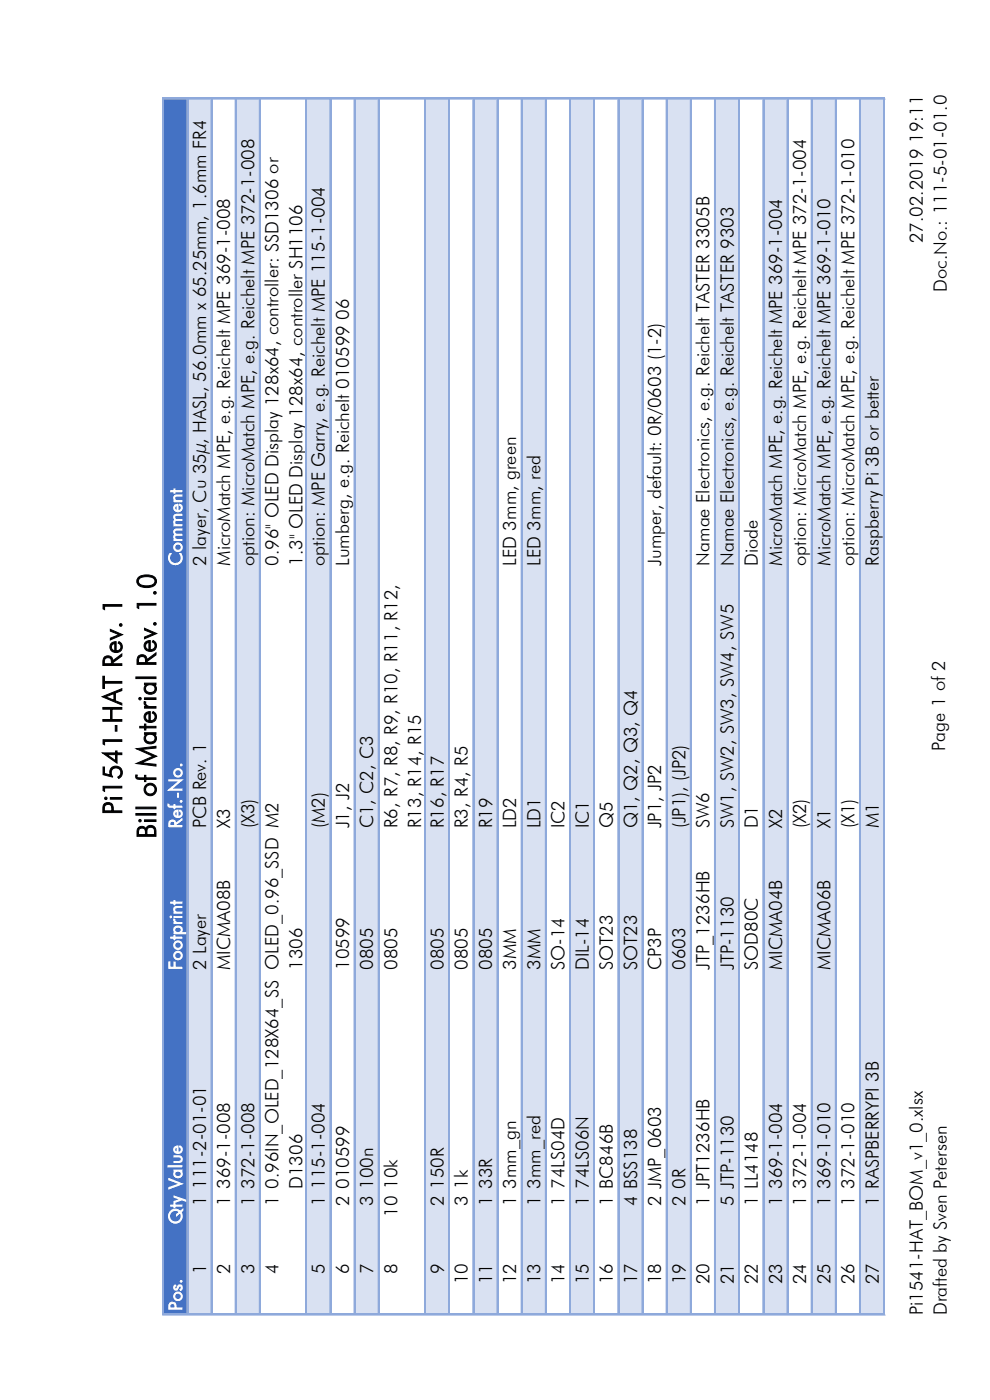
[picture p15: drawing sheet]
<svg xmlns="http://www.w3.org/2000/svg" width="210mm" height="297mm" viewBox="0 0 210 297" stroke-linecap="round" stroke-linejoin="round" font-family="sans-serif">
<defs><g id="words">
<g font-size="5.6">
<text x="25.8" y="172.9" transform="rotate(-90 25.8 172.9)">Pi1541-HAT Rev. 1</text>
<text x="33.1" y="178" transform="rotate(-90 33.1 178)">Bill of Material Rev. 1.0</text>
</g>
<g font-size="3.9">
<text x="195.7" y="51.7" transform="rotate(-90 195.7 51.7)">27.02.2019 19:11</text>
<text x="200.7" y="61.9" transform="rotate(-90 200.7 61.9)">Doc.No.: 111-5-01-01.0</text>
<text x="43.7" y="120" transform="rotate(-90 43.7 120)">2 layer, Cu 35µ, HASL, 56.0mm x 65.25mm, 1.6mm FR4</text>
<text x="48.8" y="120" transform="rotate(-90 48.8 120)">MicroMatch MPE, e.g. Reichelt MPE 369-1-008</text>
<text x="53.9" y="120" transform="rotate(-90 53.9 120)">option: MicroMatch MPE, e.g. Reichelt MPE 372-1-008</text>
<text x="59.1" y="120" transform="rotate(-90 59.1 120)">0.96&quot; OLED Display 128x64, controller: SSD1306 or</text>
<text x="64.1" y="120" transform="rotate(-90 64.1 120)">1.3&quot; OLED Display 128x64, controller SH1106</text>
<text x="68.9" y="120" transform="rotate(-90 68.9 120)">option: MPE Garry, e.g. Reichelt MPE 115-1-004</text>
<text x="74" y="120" transform="rotate(-90 74 120)">Lumberg, e.g. Reichelt 010599 06</text>
<text x="109.4" y="120" transform="rotate(-90 109.4 120)">LED 3mm, green</text>
<text x="114.6" y="120" transform="rotate(-90 114.6 120)">LED 3mm, red</text>
<text x="140.2" y="120" transform="rotate(-90 140.2 120)">Jumper, default: 0R/0603 (1-2)</text>
<text x="150.4" y="120" transform="rotate(-90 150.4 120)">Namae Electronics, e.g. Reichelt TASTER 3305B</text>
<text x="155.6" y="120" transform="rotate(-90 155.6 120)">Namae Electronics, e.g. Reichelt TASTER 9303</text>
<text x="160.7" y="120" transform="rotate(-90 160.7 120)">Diode</text>
<text x="165.8" y="120" transform="rotate(-90 165.8 120)">MicroMatch MPE, e.g. Reichelt MPE 369-1-004</text>
<text x="170.9" y="120" transform="rotate(-90 170.9 120)">option: MicroMatch MPE, e.g. Reichelt MPE 372-1-004</text>
<text x="176.1" y="120" transform="rotate(-90 176.1 120)">MicroMatch MPE, e.g. Reichelt MPE 369-1-010</text>
<text x="181.2" y="120" transform="rotate(-90 181.2 120)">option: MicroMatch MPE, e.g. Reichelt MPE 372-1-010</text>
<text x="186.3" y="120" transform="rotate(-90 186.3 120)">Raspberry Pi 3B or better</text>
<text x="200.4" y="159.3" transform="rotate(-90 200.4 159.3)">Page 1 of 2</text>
<text x="43.7" y="175.8" transform="rotate(-90 43.7 175.8)">PCB Rev. 1</text>
<text x="48.8" y="175.8" transform="rotate(-90 48.8 175.8)">X3</text>
<text x="53.9" y="175.8" transform="rotate(-90 53.9 175.8)">(X3)</text>
<text x="68.9" y="175.8" transform="rotate(-90 68.9 175.8)">(M2)</text>
<text x="74" y="175.8" transform="rotate(-90 74 175.8)">J1, J2</text>
<text x="79.1" y="175.8" transform="rotate(-90 79.1 175.8)">C1, C2, C3</text>
<text x="84.3" y="175.8" transform="rotate(-90 84.3 175.8)">R6, R7, R8, R9, R10, R11, R12,</text>
<text x="89.3" y="175.8" transform="rotate(-90 89.3 175.8)">R13, R14, R15</text>
<text x="94.1" y="175.8" transform="rotate(-90 94.1 175.8)">R16, R17</text>
<text x="99.2" y="175.8" transform="rotate(-90 99.2 175.8)">R3, R4, R5</text>
<text x="104.3" y="175.8" transform="rotate(-90 104.3 175.8)">R19</text>
<text x="109.4" y="175.8" transform="rotate(-90 109.4 175.8)">LD2</text>
<text x="114.6" y="175.8" transform="rotate(-90 114.6 175.8)">LD1</text>
<text x="119.7" y="175.8" transform="rotate(-90 119.7 175.8)">IC2</text>
<text x="124.8" y="175.8" transform="rotate(-90 124.8 175.8)">IC1</text>
<text x="129.9" y="175.8" transform="rotate(-90 129.9 175.8)">Q5</text>
<text x="135.1" y="175.8" transform="rotate(-90 135.1 175.8)">Q1, Q2, Q3, Q4</text>
<text x="140.2" y="175.8" transform="rotate(-90 140.2 175.8)">JP1, JP2</text>
<text x="145.3" y="175.8" transform="rotate(-90 145.3 175.8)">(JP1), (JP2)</text>
<text x="150.4" y="175.8" transform="rotate(-90 150.4 175.8)">SW6</text>
<text x="155.6" y="175.8" transform="rotate(-90 155.6 175.8)">SW1, SW2, SW3, SW4, SW5</text>
<text x="160.7" y="175.8" transform="rotate(-90 160.7 175.8)">D1</text>
<text x="165.8" y="175.8" transform="rotate(-90 165.8 175.8)">X2</text>
<text x="170.9" y="175.8" transform="rotate(-90 170.9 175.8)">(X2)</text>
<text x="176.1" y="175.8" transform="rotate(-90 176.1 175.8)">X1</text>
<text x="181.2" y="175.8" transform="rotate(-90 181.2 175.8)">(X1)</text>
<text x="186.3" y="175.8" transform="rotate(-90 186.3 175.8)">M1</text>
<text x="43.7" y="205.8" transform="rotate(-90 43.7 205.8)">2 Layer</text>
<text x="48.8" y="205.8" transform="rotate(-90 48.8 205.8)">MICMA08B</text>
<text x="64.1" y="205.8" transform="rotate(-90 64.1 205.8)">1306</text>
<text x="74" y="205.8" transform="rotate(-90 74 205.8)">10599</text>
<text x="79.1" y="205.8" transform="rotate(-90 79.1 205.8)">0805</text>
<text x="84.3" y="205.8" transform="rotate(-90 84.3 205.8)">0805</text>
<text x="94.1" y="205.8" transform="rotate(-90 94.1 205.8)">0805</text>
<text x="99.2" y="205.8" transform="rotate(-90 99.2 205.8)">0805</text>
<text x="104.3" y="205.8" transform="rotate(-90 104.3 205.8)">0805</text>
<text x="109.4" y="205.8" transform="rotate(-90 109.4 205.8)">3MM</text>
<text x="114.6" y="205.8" transform="rotate(-90 114.6 205.8)">3MM</text>
<text x="119.7" y="205.8" transform="rotate(-90 119.7 205.8)">SO-14</text>
<text x="124.8" y="205.8" transform="rotate(-90 124.8 205.8)">DIL-14</text>
<text x="129.9" y="205.8" transform="rotate(-90 129.9 205.8)">SOT23</text>
<text x="135.1" y="205.8" transform="rotate(-90 135.1 205.8)">SOT23</text>
<text x="140.2" y="205.8" transform="rotate(-90 140.2 205.8)">CP3P</text>
<text x="145.3" y="205.8" transform="rotate(-90 145.3 205.8)">0603</text>
<text x="150.4" y="205.8" transform="rotate(-90 150.4 205.8)">JTP_1236HB</text>
<text x="155.6" y="205.8" transform="rotate(-90 155.6 205.8)">JTP-1130</text>
<text x="160.7" y="205.8" transform="rotate(-90 160.7 205.8)">SOD80C</text>
<text x="165.8" y="205.8" transform="rotate(-90 165.8 205.8)">MICMA04B</text>
<text x="176.1" y="205.8" transform="rotate(-90 176.1 205.8)">MICMA06B</text>
<text x="43.7" y="255.9" transform="rotate(-90 43.7 255.9)">1</text>
<text x="43.7" y="252.3" transform="rotate(-90 43.7 252.3)">111-2-01-01</text>
<text x="48.8" y="255.9" transform="rotate(-90 48.8 255.9)">1</text>
<text x="48.8" y="252.3" transform="rotate(-90 48.8 252.3)">369-1-008</text>
<text x="53.9" y="255.9" transform="rotate(-90 53.9 255.9)">1</text>
<text x="53.9" y="252.3" transform="rotate(-90 53.9 252.3)">372-1-008</text>
<text x="59.1" y="255.9" transform="rotate(-90 59.1 255.9)">1</text>
<text x="59.1" y="252.3" transform="rotate(-90 59.1 252.3)">0.96IN_OLED_128X64_SS OLED_0.96_SSD M2</text>
<text x="64.1" y="252.3" transform="rotate(-90 64.1 252.3)">D1306</text>
<text x="68.9" y="255.9" transform="rotate(-90 68.9 255.9)">1</text>
<text x="68.9" y="252.3" transform="rotate(-90 68.9 252.3)">115-1-004</text>
<text x="74" y="255.9" transform="rotate(-90 74 255.9)">2</text>
<text x="74" y="252.3" transform="rotate(-90 74 252.3)">010599</text>
<text x="79.1" y="255.9" transform="rotate(-90 79.1 255.9)">3</text>
<text x="79.1" y="252.3" transform="rotate(-90 79.1 252.3)">100n</text>
<text x="94.1" y="255.9" transform="rotate(-90 94.1 255.9)">2</text>
<text x="94.1" y="252.3" transform="rotate(-90 94.1 252.3)">150R</text>
<text x="99.2" y="255.9" transform="rotate(-90 99.2 255.9)">3</text>
<text x="99.2" y="252.3" transform="rotate(-90 99.2 252.3)">1k</text>
<text x="104.3" y="255.9" transform="rotate(-90 104.3 255.9)">1</text>
<text x="104.3" y="252.3" transform="rotate(-90 104.3 252.3)">33R</text>
<text x="109.4" y="255.9" transform="rotate(-90 109.4 255.9)">1 3mm_gn</text>
<text x="114.6" y="255.9" transform="rotate(-90 114.6 255.9)">1 3mm_red</text>
<text x="119.7" y="255.9" transform="rotate(-90 119.7 255.9)">1 74LS04D</text>
<text x="124.8" y="255.9" transform="rotate(-90 124.8 255.9)">1 74LS06N</text>
<text x="129.9" y="255.9" transform="rotate(-90 129.9 255.9)">1 BC846B</text>
<text x="135.1" y="255.9" transform="rotate(-90 135.1 255.9)">4 BSS138</text>
<text x="140.2" y="255.9" transform="rotate(-90 140.2 255.9)">2 JMP_0603</text>
<text x="145.3" y="255.9" transform="rotate(-90 145.3 255.9)">2</text>
<text x="145.3" y="252.3" transform="rotate(-90 145.3 252.3)">0R</text>
<text x="150.4" y="255.9" transform="rotate(-90 150.4 255.9)">1 JPT1236HB</text>
<text x="155.6" y="255.9" transform="rotate(-90 155.6 255.9)">5 JTP-1130</text>
<text x="160.7" y="255.9" transform="rotate(-90 160.7 255.9)">1 LL4148</text>
<text x="165.8" y="255.9" transform="rotate(-90 165.8 255.9)">1</text>
<text x="165.8" y="252.3" transform="rotate(-90 165.8 252.3)">369-1-004</text>
<text x="170.9" y="255.9" transform="rotate(-90 170.9 255.9)">1</text>
<text x="170.9" y="252.3" transform="rotate(-90 170.9 252.3)">372-1-004</text>
<text x="176.1" y="255.9" transform="rotate(-90 176.1 255.9)">1</text>
<text x="176.1" y="252.3" transform="rotate(-90 176.1 252.3)">369-1-010</text>
<text x="181.2" y="255.9" transform="rotate(-90 181.2 255.9)">1</text>
<text x="181.2" y="252.3" transform="rotate(-90 181.2 252.3)">372-1-010</text>
<text x="186.3" y="255.9" transform="rotate(-90 186.3 255.9)">1 RASPBERRYPI 3B</text>
<text x="84.3" y="258.1" transform="rotate(-90 84.3 258.1)">10 10k</text>
<text x="43.7" y="270.3" transform="rotate(-90 43.7 270.3)">1</text>
<text x="48.8" y="270.3" transform="rotate(-90 48.8 270.3)">2</text>
<text x="53.9" y="270.3" transform="rotate(-90 53.9 270.3)">3</text>
<text x="59.1" y="270.3" transform="rotate(-90 59.1 270.3)">4</text>
<text x="68.9" y="270.3" transform="rotate(-90 68.9 270.3)">5</text>
<text x="74" y="270.3" transform="rotate(-90 74 270.3)">6</text>
<text x="79.1" y="270.3" transform="rotate(-90 79.1 270.3)">7</text>
<text x="84.3" y="270.3" transform="rotate(-90 84.3 270.3)">8</text>
<text x="94.1" y="270.3" transform="rotate(-90 94.1 270.3)">9</text>
<text x="99.2" y="272.5" transform="rotate(-90 99.2 272.5)">10</text>
<text x="104.3" y="272.5" transform="rotate(-90 104.3 272.5)">11</text>
<text x="109.4" y="272.5" transform="rotate(-90 109.4 272.5)">12</text>
<text x="114.6" y="272.5" transform="rotate(-90 114.6 272.5)">13</text>
<text x="119.7" y="272.5" transform="rotate(-90 119.7 272.5)">14</text>
<text x="124.8" y="272.5" transform="rotate(-90 124.8 272.5)">15</text>
<text x="129.9" y="272.5" transform="rotate(-90 129.9 272.5)">16</text>
<text x="135.1" y="272.5" transform="rotate(-90 135.1 272.5)">17</text>
<text x="140.2" y="272.5" transform="rotate(-90 140.2 272.5)">18</text>
<text x="145.3" y="272.5" transform="rotate(-90 145.3 272.5)">19</text>
<text x="150.4" y="272.5" transform="rotate(-90 150.4 272.5)">20</text>
<text x="155.6" y="272.5" transform="rotate(-90 155.6 272.5)">21</text>
<text x="160.7" y="272.5" transform="rotate(-90 160.7 272.5)">22</text>
<text x="165.8" y="272.5" transform="rotate(-90 165.8 272.5)">23</text>
<text x="170.9" y="272.5" transform="rotate(-90 170.9 272.5)">24</text>
<text x="176.1" y="272.5" transform="rotate(-90 176.1 272.5)">25</text>
<text x="181.2" y="272.5" transform="rotate(-90 181.2 272.5)">26</text>
<text x="186.3" y="272.5" transform="rotate(-90 186.3 272.5)">27</text>
<text x="195.7" y="279.1" transform="rotate(-90 195.7 279.1)">Pi1541-HAT_BOM_v1_0.xlsx</text>
<text x="200.7" y="279.1" transform="rotate(-90 200.7 279.1)">Drafted by Sven Petersen</text>
</g>
<g font-size="3.9" fill="#fff">
<text x="38.6" y="120" transform="rotate(-90 38.6 120)">Comment</text>
<text x="38.6" y="175.8" transform="rotate(-90 38.6 175.8)">Ref.-No.</text>
<text x="38.6" y="205.8" transform="rotate(-90 38.6 205.8)">Footprint</text>
<text x="38.6" y="259.8" transform="rotate(-90 38.6 259.8)">Qty Value</text>
<text x="38.6" y="278.1" transform="rotate(-90 38.6 278.1)">Pos.</text>
</g>
</g></defs>
<path d="M34.6 20.8h5.2v258h-5.2z" fill-rule="evenodd" fill="#4472c4"/>
<g fill="#d9e1f2">
<path d="M39.8 20.8h5.1v258h-5.1z" fill-rule="evenodd"/>
<path d="M50 20.8h5.2v258h-5.2z" fill-rule="evenodd"/>
<path d="M64.9 20.8h5.2v258h-5.2z" fill-rule="evenodd"/>
<path d="M75.2 20.8h5.2v258h-5.2z" fill-rule="evenodd"/>
<path d="M90.1 20.8h5.2v258h-5.2z" fill-rule="evenodd"/>
<path d="M100.4 20.8h5.2v258h-5.2z" fill-rule="evenodd"/>
<path d="M110.6 20.8h5.2v258h-5.2z" fill-rule="evenodd"/>
<path d="M120.9 20.8h5.2v258h-5.2z" fill-rule="evenodd"/>
<path d="M131.1 20.8h5.2v258h-5.2z" fill-rule="evenodd"/>
<path d="M141.4 20.8h5.1v258h-5.1z" fill-rule="evenodd"/>
<path d="M151.6 20.8h5.2v258h-5.2z" fill-rule="evenodd"/>
<path d="M161.9 20.8h5.1v258h-5.1z" fill-rule="evenodd"/>
<path d="M172.1 20.8h5.2v258h-5.2z" fill-rule="evenodd"/>
<path d="M182.4 20.8h5.1v258h-5.1z" fill-rule="evenodd"/>
</g>
<g fill="none" stroke="#8ea9db" stroke-width=".21">
<path d="M34.5 20.7v258M34.8 21h152.8M39.6 20.7v258M44.7 20.7v258M49.9 20.7v258M55 20.7v258M64.8 20.7v258M69.9 20.7v258M75.1 20.7v258M80.2 20.7v258M90 20.7v258M95.1 20.7v258"/>
<path d="M100.2 20.7v258M105.4 20.7v258M110.5 20.7v258M115.6 20.7v258M120.7 20.7v258M125.9 20.7v258M131 20.7v258M136.1 20.7v258M141.2 20.7v258M146.3 20.7v258M151.5 20.7v258M156.6 20.7v258"/>
<path d="M161.7 20.7v258M166.8 20.7v258M172 20.7v258M177.1 20.7v258M182.2 20.7v258M187.3 20.7v258M34.5 279h153.1"/>
</g>
<g fill="none" stroke="#8ea9db" stroke-width=".34">
<path d="M34.6 20.7v258M34.8 20.9h152.9M39.8 20.7v258M44.9 20.7v258M50 20.7v258M55.1 20.7v258M64.9 20.7v258M70.1 20.7v258M75.2 20.7v258M80.3 20.7v258M90.1 20.7v258M95.3 20.7v258"/>
<path d="M100.4 20.7v258M105.5 20.7v258M110.6 20.7v258M115.8 20.7v258M120.9 20.7v258M126 20.7v258M131.1 20.7v258M136.3 20.7v258M141.4 20.7v258M146.5 20.7v258M151.6 20.7v258M156.8 20.7v258"/>
<path d="M161.9 20.7v258M167 20.7v258M172.1 20.7v258M177.2 20.7v258M182.4 20.7v258M187.5 20.7v258M34.5 278.9h153.2"/>
</g>
<use href="#words"/>
</svg>
